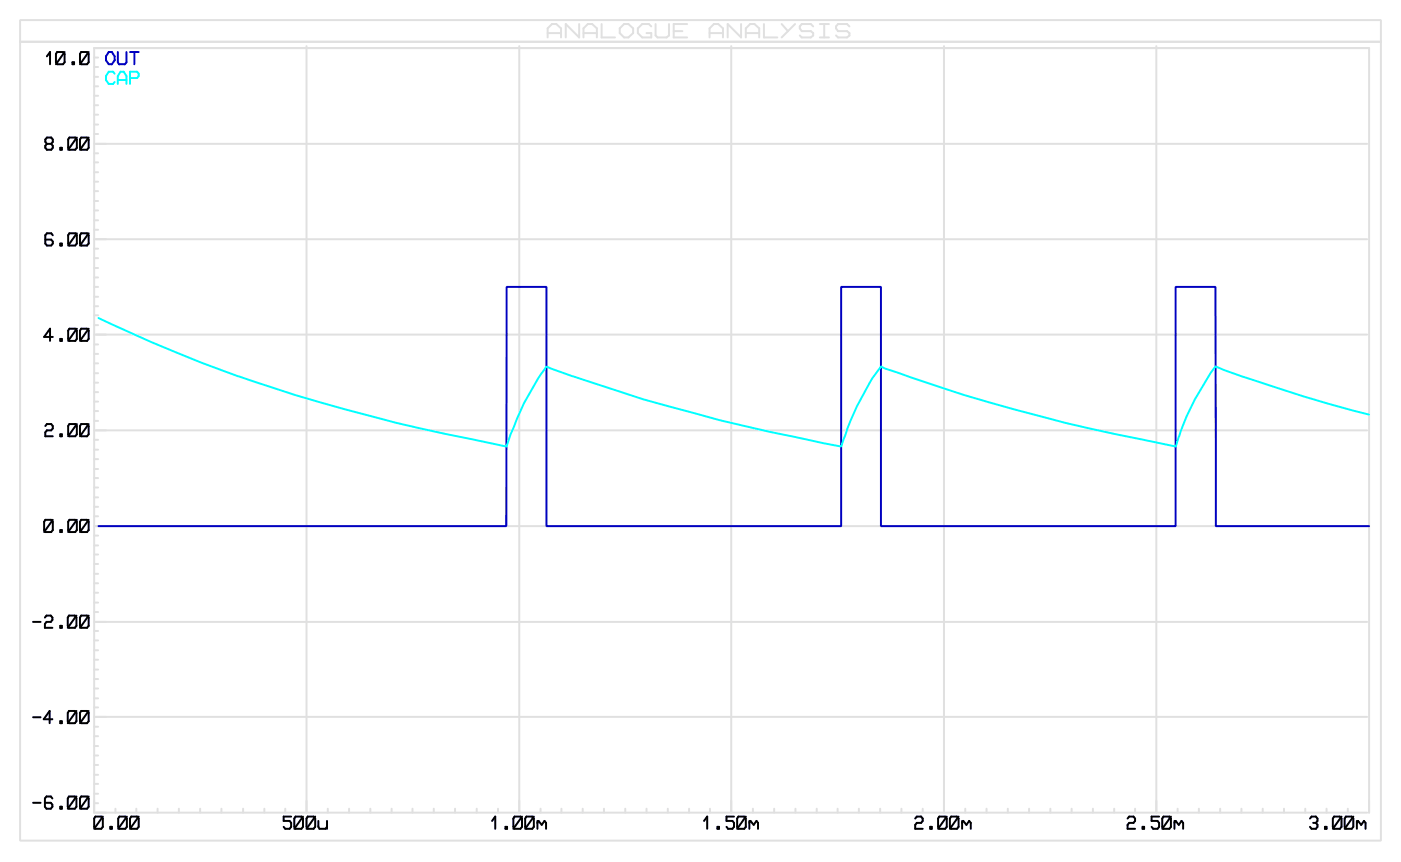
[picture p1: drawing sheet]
<svg xmlns="http://www.w3.org/2000/svg" width="178mm" height="109mm" viewBox="0 0 178 109" stroke-linecap="round" stroke-linejoin="round" font-family="sans-serif">
<g fill="none" stroke="#e0e0e0" stroke-width=".25">
<path d="M2.6 2.6h172.7v104.1h-172.7zM2.6 5.3h172.7M12 19.5h.5M12 18.3h161.5M12 17h.5M12 15.8h.5M12 14.6h.5M12 13.4h.5M12 12.2h.5M12 11h.5M12 9.8h.5M12 8.5h.5"/>
<path d="M12 7.3h.5M38.9 5.9v97.2M65.9 5.9v97.2M69.5 4.8v-1.2l.6-.5h.5l.6 .5v1.2M69.5 4.2h1.7M73.5 3.1v1.7l-1.7-1.7v1.7M74.1 4.8v-1.2l.5-.5h.6l.6 .5v1.2M74.1 4.2h1.7M76.4 3.1v1.7h1.7M79.2 3.1h.6l.6 .5v.6l-.6 .6h-.6l-.5-.6v-.6zM82.7 3.4l-.3-.3h-.9l-.5 .5v.6l.5 .6h1.2v-.6h-.6M83.2 3.1v1.4l.3 .3h1.1l.3-.3v-1.4"/>
<path d="M85.5 4h1.1M87.2 3.1h-1.7v1.7h1.7M90.1 4.8v-1.2l.5-.5h.6l.6 .5v1.2M90.1 4.2h1.7M92.8 5.9v97.2M94.1 3.1v1.7l-1.7-1.7v1.7M94.7 4.8v-1.2l.5-.5h.6l.6 .5v1.2M94.7 4.2h1.7M97 3.1v1.7h1.7M99.2 3.1l.8 .9M100.9 3.1l-1.7 1.7M103.2 3.4l-.3-.3h-1.1l-.3 .3v.2l.3 .4h1.1l.3 .2v.3l-.3 .3h-1.1l-.3-.3"/>
<path d="M104.1 3.1h1.1M104.1 4.8h1.1M104.6 3.1v1.7M107.8 3.4l-.3-.3h-1.1l-.3 .3v.2l.3 .4h1.1l.3 .2v.3l-.3 .3h-1.1l-.3-.3M119.8 5.9v97.2M146.8 5.9v97.2M12 38.9h.5M12 37.7h.5M12 36.4h.5M12 35.2h.5M12 34h.5M12 32.8h.5"/>
<path d="M12 31.6h.5M12 30.4h161.5M12 29.2h.5M12 28h.5M12 26.7h.5M12 25.5h.5M12 24.3h.5M12 23.1h.5M12 21.9h.5M12 20.6h.5M12 59.5h.5M12 58.3h.5"/>
<path d="M12 57.1h.5M12 55.8h.5M12 54.6h161.5M12 53.4h.5M12 52.2h.5M12 51h.5M12 49.8h.5M12 48.6h.5M12 47.4h.5M12 46.1h.5M12 44.9h.5M12 43.7h.5"/>
<path d="M12 42.5h161.5M12 41.3h.5M12 40h.5M12 78.9h161.5M12 77.7h.5M12 76.5h.5M12 75.2h.5M12 74h.5M12 72.8h.5M12 71.6h.5M12 70.4h.5M12 69.2h.5"/>
<path d="M12 68h.5M12 66.8h161.5M12 65.5h.5M12 64.3h.5M12 63.1h.5M12 61.9h.5M12 60.7h.5M12 99.5h.5M12 98.3h.5M12 97.1h.5M12 95.9h.5M12 94.7h.5"/>
<path d="M12 93.4h.5M12 92.2h.5M12 91h161.5M12 89.8h.5M12 88.6h.5M12 87.4h.5M12 86.2h.5M12 85h.5M12 83.7h.5M12 82.5h.5M12 81.3h.5M12 80.1h.5"/>
<path d="M12 101.9h.5M12 100.7h.5M14.7 102.6v.5M17.3 102.6v.5M20 102.6v.5M22.7 102.6v.5M25.4 102.6v.5M28.1 102.6v.5M30.9 102.6v.5M33.6 102.6v.5M36.2 102.6v.5M41.6 102.6v.5"/>
<path d="M44.3 102.6v.5M47 102.6v.5M49.7 102.6v.5M52.4 102.6v.5M55.1 102.6v.5M57.8 102.6v.5M60.5 102.6v.5M63.2 102.6v.5M68.6 102.6v.5M71.3 102.6v.5M74 102.6v.5M76.7 102.6v.5"/>
<path d="M79.4 102.6v.5M82.1 102.6v.5M84.8 102.6v.5M87.5 102.6v.5M90.1 102.6v.5M95.6 102.6v.5M98.3 102.6v.5M101 102.6v.5M103.7 102.6v.5M106.3 102.6v.5M109 102.6v.5M111.7 102.6v.5"/>
<path d="M114.4 102.6v.5M117.1 102.6v.5M122.5 102.6v.5M125.2 102.6v.5M127.9 102.6v.5M130.6 102.6v.5M133.3 102.6v.5M136 102.6v.5M138.7 102.6v.5M141.4 102.6v.5M144.1 102.6v.5M149.5 102.6v.5"/>
<path d="M152.2 102.6v.5M154.9 102.6v.5M157.6 102.6v.5M160.3 102.6v.5M163 102.6v.5M165.7 102.6v.5M168.4 102.6v.5M171.1 102.6v.5M173.5 103.1h-161.5v-97h161.8v97"/>
</g>
<g fill="none" stroke="#000" stroke-width=".25">
<path d="M6 18.3l-.2-.3v-.3l.2-.2h.5l.2 .2v.3l-.2 .3M6 18.3l-.2 .2v.3l.2 .2h.5l.2-.2v-.3l-.2-.2M6 7.2l.4-.6v1.6M6 18.3h.5M7.3 6.6h.7l.2 .3v1l-.2 .3h-.7l-.2-.3v-1zM7.7 18.8h.2v.2h-.2zM8.2 6.6l-1.1 1.6M8.8 17.5h.8l.2 .2v1.1l-.2 .2h-.8l-.1-.2v-1.1zM9.2 7.9h.2v.3h-.2zM9.8 17.5l-1.1 1.5M10.3 6.6h.8l.2 .3v1l-.2 .3h-.8l-.1-.3v-1zM10.3 17.5h.8l.2 .2v1.1l-.2 .2h-.8l-.1-.2v-1.1z"/>
<path d="M11.3 17.5l-1.1 1.5M11.3 6.6l-1.1 1.6M6.7 29.9l-.2-.3h-.5l-.2 .3v1l.2 .3h.5l.2-.3v-.2l-.2-.3h-.7M7.7 30.9h.2v.3h-.2zM8.8 29.6h.8l.2 .3v1l-.2 .3h-.8l-.1-.3v-1zM9.8 29.6l-1.1 1.6M10.3 29.6h.8l.2 .3v1l-.2 .3h-.8l-.1-.3v-1zM11.3 29.6l-1.1 1.6M5.8 54.1l.2-.3h.5l.2 .3v.3l-.2 .2h-.5l-.2 .3v.5h.9M6.7 42.8h-1.1l.8-1.1v1.6M7.7 43h.2v.3h-.2zM7.7 55.1h.2v.3h-.2z"/>
<path d="M8.8 41.7h.8l.2 .3v1l-.2 .3h-.8l-.1-.3v-1zM8.8 53.8h.8l.2 .3v1l-.2 .3h-.8l-.1-.3v-1zM9.8 53.8l-1.1 1.6M9.8 41.7l-1.1 1.6M10.3 41.7h.8l.2 .3v1l-.2 .3h-.8l-.1-.3v-1zM10.3 53.8h.8l.2 .3v1l-.2 .3h-.8l-.1-.3v-1zM11.3 53.8l-1.1 1.6M11.3 41.7l-1.1 1.6M4.2 78.9h1M5.7 78.4l.2-.3h.6l.2 .3v.3l-.2 .2h-.6l-.2 .3v.5h1M5.8 66h.7l.2 .2v1.1l-.2 .2h-.7l-.2-.2v-1.1zM6.7 66l-1.1 1.5"/>
<path d="M7.7 67.3h.2v.2h-.2zM7.7 79.4h.2v.3h-.2zM8.8 78.1h.7l.2 .3v1l-.2 .3h-.7l-.2-.3v-1zM8.8 66h.8l.2 .2v1.1l-.2 .2h-.8l-.1-.2v-1.1zM9.7 78.1l-1.1 1.6M9.8 66l-1.1 1.5M10.3 66h.8l.2 .2v1.1l-.2 .2h-.8l-.1-.2v-1.1zM10.3 78.1h.8l.2 .3v1l-.2 .3h-.8l-.1-.3v-1zM11.3 78.1l-1.1 1.6M11.3 66l-1.1 1.5M4.2 91h1M6.7 91.3h-1.1l.7-1.1v1.6"/>
<path d="M7.7 91.5h.2v.3h-.2zM8.8 90.2h.7l.2 .3v1l-.2 .3h-.7l-.2-.3v-1zM9.7 90.2l-1.1 1.6M10.3 90.2h.8l.2 .3v1l-.2 .3h-.8l-.1-.3v-1zM11.3 90.2l-1.1 1.6M4.2 101.9h1M6.7 101.3l-.2-.2h-.6l-.2 .2v1.1l.2 .2h.6l.2-.2v-.3l-.2-.2h-.8M7.7 102.4h.2v.2h-.2zM8.8 101.1h.7l.2 .2v1.1l-.2 .2h-.7l-.2-.2v-1.1zM9.7 101.1l-1.1 1.5M10.3 101.1h.8l.2 .2v1.1l-.2 .2h-.8l-.1-.2v-1.1zM11.3 101.1l-1.1 1.5"/>
<path d="M12.1 103.6h.8l.2 .3v1l-.2 .3h-.8l-.1-.3v-1zM13.1 103.6l-1.1 1.6M14 104.9h.2v.3h-.2zM15.2 103.6h.7l.2 .3v1l-.2 .3h-.7l-.2-.3v-1zM16.1 103.6l-1.1 1.6M16.7 103.6h.7l.2 .3v1l-.2 .3h-.7l-.2-.3v-1zM17.6 103.6l-1.1 1.6M37 103.6h-1v.6h.8l.2 .2v.5l-.2 .3h-.6l-.2-.3M37.5 103.6h.8l.2 .3v1l-.2 .3h-.8l-.1-.3v-1zM38.5 103.6l-1.1 1.6M39.1 103.6h.7l.2 .3v1l-.2 .3h-.7l-.2-.3v-1zM40 103.6l-1.1 1.6"/>
<path d="M40.4 104.2v.7l.2 .3h.7l.2-.3M41.5 104.2v1M62.5 104.2l.4-.6v1.6M64.2 104.9h.2v.3h-.2zM65.3 103.6h.8l.2 .3v1l-.2 .3h-.8l-.1-.3v-1zM66.3 103.6l-1.1 1.6M66.8 103.6h.8l.2 .3v1l-.2 .3h-.8l-.1-.3v-1zM67.8 103.6l-1.1 1.6M68.2 104.2v1M68.2 104.4l.2-.2 .4 .5 .3-.5 .2 .2v.8M89.4 104.2l.4-.6v1.6M91.1 104.9h.2v.3h-.2z"/>
<path d="M93.2 103.6h-1v.6h.8l.2 .2v.5l-.2 .3h-.6l-.2-.3M93.7 103.6h.8l.2 .3v1l-.2 .3h-.8l-.1-.3v-1zM94.7 103.6l-1.1 1.6M95.1 104.2v1M95.1 104.4l.2-.2 .4 .5 .3-.5 .2 .2v.8M116.2 103.9l.2-.3h.5l.2 .3v.3l-.2 .2h-.5l-.2 .3v.5h.9M118.1 104.9h.2v.3h-.2zM119.2 103.6h.8l.2 .3v1l-.2 .3h-.8l-.1-.3v-1zM120.2 103.6l-1.1 1.6M120.7 103.6h.8l.2 .3v1l-.2 .3h-.8l-.1-.3v-1zM121.7 103.6l-1.1 1.6M122.1 104.2v1"/>
<path d="M122.1 104.4l.2-.2 .4 .5 .3-.5 .2 .2v.8M143.1 103.9l.2-.3h.6l.2 .3v.3l-.2 .2h-.6l-.2 .3v.5h1M145 104.9h.2v.3h-.2zM147.1 103.6h-.9v.6h.7l.2 .2v.5l-.2 .3h-.5l-.2-.3M147.7 103.6h.7l.2 .3v1l-.2 .3h-.7l-.2-.3v-1zM148.6 103.6l-1.1 1.6M149.1 104.2v1M149.1 104.4l.1-.2 .4 .5 .4-.5 .2 .2v.8M166.3 103.9l.2-.3h.5l.2 .3v.3l-.2 .2M166.7 104.4h.3M167 104.4l.2 .3v.2l-.2 .3h-.5l-.2-.3M168.2 104.9h.2v.3h-.2z"/>
<path d="M169.3 103.6h.8l.2 .3v1l-.2 .3h-.8l-.1-.3v-1zM170.3 103.6l-1.1 1.6M170.8 103.6h.8l.2 .3v1l-.2 .3h-.8l-.1-.3v-1zM171.8 103.6l-1.1 1.6M172.2 104.2v1M172.2 104.4l.2-.2 .4 .5 .3-.5 .2 .2v.8"/>
</g>
<path d="M13.8 6.6h.4l.4 .6v.5l-.4 .5h-.4l-.3-.5v-.5zM15 6.6v1.3l.1 .3h.8l.2-.3v-1.3M16.5 6.6h1.1M17.1 6.6v1.6M12.5 66.8h51.8v-30.4h5.1v30.4h37.4v-30.4h5v30.4h37.4v-30.4h5.1v30.4h19.5" fill="none" stroke="#0000c0" stroke-width=".25"/>
<path d="M14.6 9.4l-.2-.3h-.6l-.3 .6v.5l.3 .5h.6l.2-.3M15 10.7v-1l.3-.6h.4l.4 .6v1M15 10.2h1.1M16.5 9.9h.9l.2-.2v-.3l-.2-.3h-.9v1.6M12.5 40.4a180.6 180.6 0 0 0 34.6 12.4 279.9 279.9 0 0 0 17.2 3.9l.5-1.6a33.4 33.4 0 0 1 4.4-8.3l.2-.3a219.4 219.4 0 0 0 28.4 8.3l9 1.9 .5-1.5a30.5 30.5 0 0 1 4.5-8.7 211.6 211.6 0 0 0 33.1 9.3l4.3 .9 .5-1.3a29.7 29.7 0 0 1 4.6-8.9 187.1 187.1 0 0 0 19.5 6.1" fill="none" stroke="#0ff" stroke-width=".25"/>
</svg>
